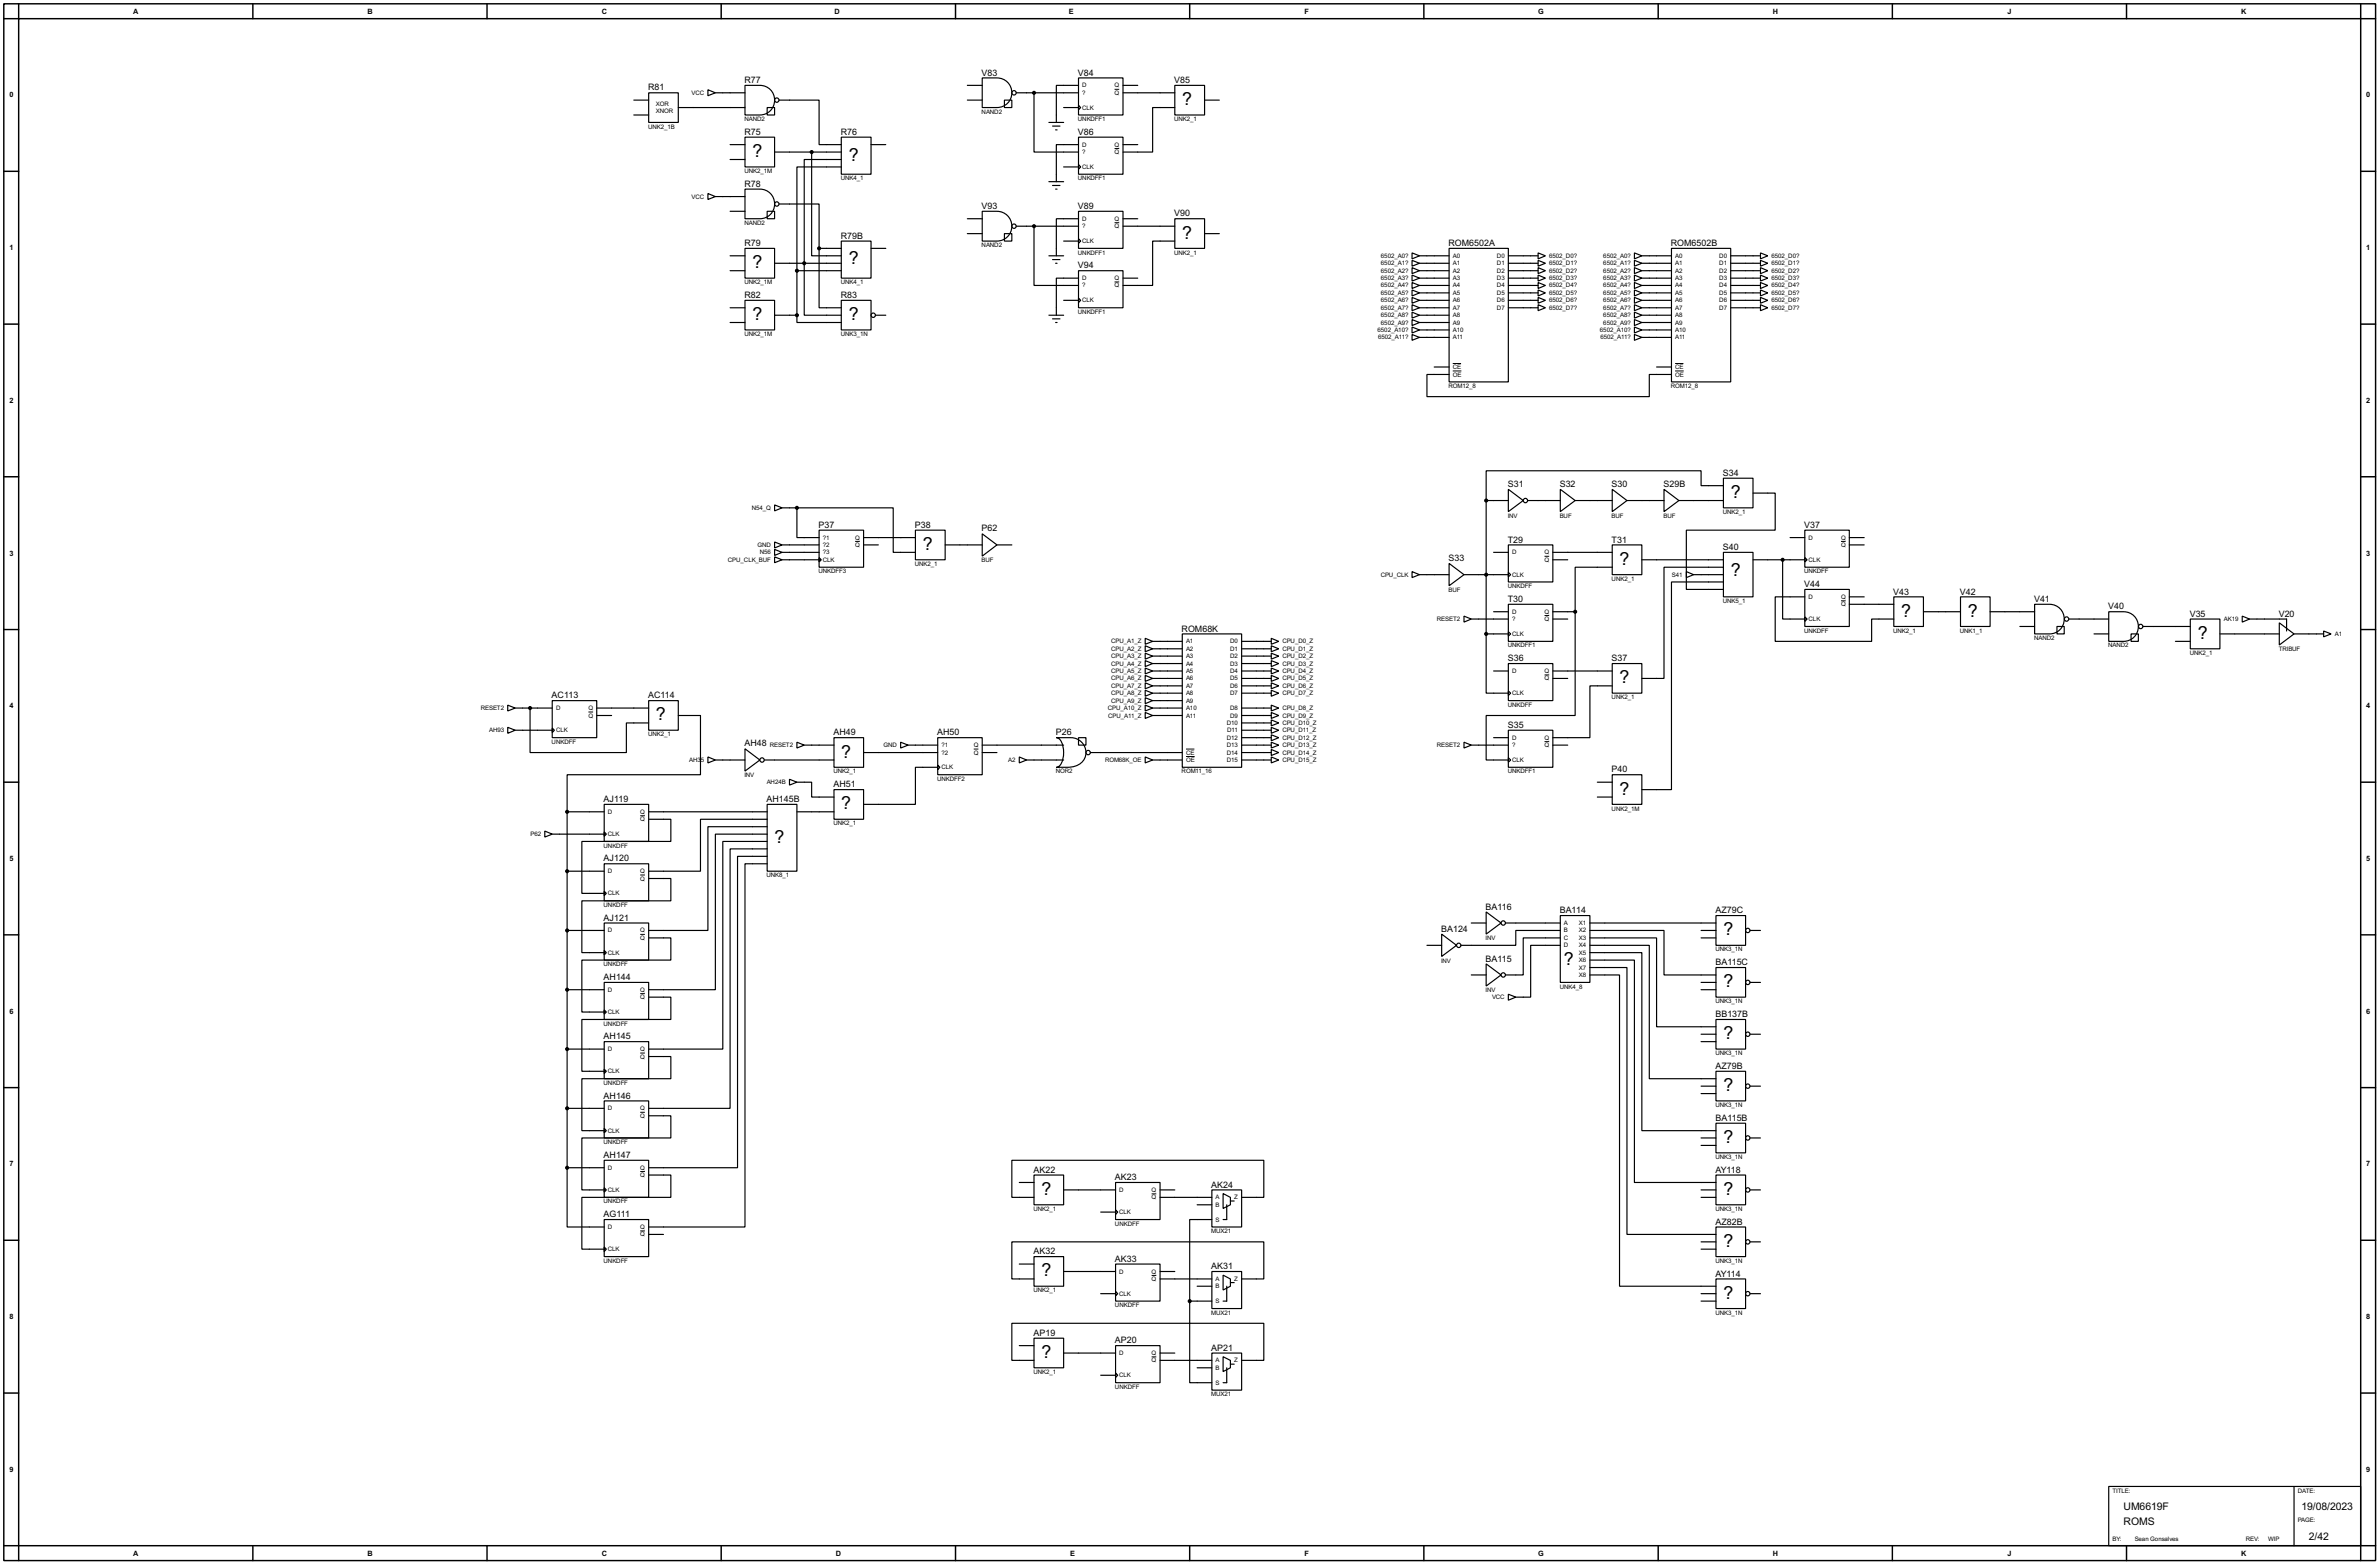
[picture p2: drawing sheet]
<svg xmlns="http://www.w3.org/2000/svg" width="815mm" height="536mm" viewBox="0 0 815 536" stroke-linecap="round" stroke-linejoin="round" font-family="sans-serif">
<defs><g id="words">
<g font-size="6.9">
<text x="405.2" y="36">?</text>
<text x="257.9" y="53.8">?</text>
<text x="290.9" y="55">?</text>
<text x="405.2" y="81.8">?</text>
<text x="257.9" y="91.9">?</text>
<text x="290.9" y="90.6">?</text>
<text x="257.9" y="109.6">?</text>
<text x="290.9" y="109.6">?</text>
<text x="593.1" y="170.7">?</text>
<text x="316.3" y="188.4">?</text>
<text x="555" y="193.5">?</text>
<text x="593.1" y="197.3">?</text>
<text x="651.6" y="211.3">?</text>
<text x="674.4" y="211.3">?</text>
<text x="753.2" y="218.9">?</text>
<text x="555" y="234.2">?</text>
<text x="224.8" y="246.9">?</text>
<text x="288.3" y="259.6">?</text>
<text x="555" y="272.3">?</text>
<text x="288.3" y="277.3">?</text>
<text x="265.5" y="288.8">?</text>
<text x="590.6" y="320.5">?</text>
<text x="536" y="330.7">?</text>
<text x="590.6" y="338.3">?</text>
<text x="590.6" y="356.1">?</text>
<text x="590.6" y="373.9">?</text>
<text x="590.6" y="391.6">?</text>
<text x="356.9" y="409.4">?</text>
<text x="590.6" y="409.4">?</text>
<text x="590.6" y="427.2">?</text>
<text x="356.9" y="437.4">?</text>
<text x="590.6" y="445">?</text>
<text x="356.9" y="465.3">?</text>
</g>
<g font-size="4">
<text x="727.8" y="517.5">UM6619F</text>
<text x="788.7" y="517.5">19/08/2023</text>
<text x="727.8" y="522.5">ROMS</text>
<text x="791.3" y="527.6">2/42</text>
</g>
<g font-size="3.4">
<text x="255.1" y="28.4">R77</text>
<text x="336.4" y="25.9">V83</text>
<text x="369.4" y="25.9">V84</text>
<text x="402.4" y="28.4">V85</text>
<text x="222.1" y="31">R81</text>
<text x="255.1" y="46.2">R75</text>
<text x="288.1" y="46.2">R76</text>
<text x="369.4" y="46.2">V86</text>
<text x="255.1" y="64">R78</text>
<text x="336.4" y="71.6">V93</text>
<text x="369.4" y="71.6">V89</text>
<text x="402.4" y="74.1">V90</text>
<text x="288.1" y="81.8">R79B</text>
<text x="255.1" y="84.3">R79</text>
<text x="496.4" y="84.3">ROM6502A</text>
<text x="572.6" y="84.3">ROM6502B</text>
<text x="369.4" y="92">V94</text>
<text x="255.1" y="102.1">R82</text>
<text x="288.1" y="102.1">R83</text>
<text x="516.7" y="166.9">S31</text>
<text x="534.5" y="166.9">S32</text>
<text x="552.3" y="166.9">S30</text>
<text x="570.1" y="166.9">S29B</text>
<text x="590.4" y="163">S34</text>
<text x="280.5" y="180.9">P37</text>
<text x="313.5" y="180.9">P38</text>
<text x="336.4" y="182.1">P62</text>
<text x="516.7" y="185.9">T29</text>
<text x="552.3" y="185.9">T31</text>
<text x="618.3" y="180.9">V37</text>
<text x="590.4" y="188.5">S40</text>
<text x="496.4" y="192.3">S33</text>
<text x="618.3" y="201.2">V44</text>
<text x="648.8" y="203.7">V43</text>
<text x="671.7" y="203.7">V42</text>
<text x="516.7" y="206.3">T30</text>
<text x="697.1" y="206.3">V41</text>
<text x="722.5" y="208.8">V40</text>
<text x="750.4" y="211.3">V35</text>
<text x="780.9" y="211.3">V20</text>
<text x="405" y="216.4">ROM68K</text>
<text x="516.7" y="226.6">S36</text>
<text x="552.3" y="226.6">S37</text>
<text x="189.1" y="239.3">AC113</text>
<text x="222.1" y="239.3">AC114</text>
<text x="285.6" y="252">AH49</text>
<text x="321.2" y="252">AH50</text>
<text x="361.8" y="252">P26</text>
<text x="516.7" y="249.4">S35</text>
<text x="255.1" y="255.8">AH48</text>
<text x="285.6" y="269.8">AH51</text>
<text x="552.3" y="264.7">P40</text>
<text x="206.9" y="274.8">AJ119</text>
<text x="262.7" y="274.8">AH145B</text>
<text x="206.9" y="295.2">AJ120</text>
<text x="509.1" y="311.7">BA116</text>
<text x="206.9" y="315.5">AJ121</text>
<text x="534.5" y="312.9">BA114</text>
<text x="587.9" y="312.9">AZ79C</text>
<text x="493.9" y="319.3">BA124</text>
<text x="509.1" y="329.5">BA115</text>
<text x="206.9" y="335.8">AH144</text>
<text x="587.9" y="330.7">BA115C</text>
<text x="587.9" y="348.5">BB137B</text>
<text x="206.9" y="356.1">AH145</text>
<text x="587.9" y="366.3">AZ79B</text>
<text x="206.9" y="376.4">AH146</text>
<text x="587.9" y="384.1">BA115B</text>
<text x="206.9" y="396.8">AH147</text>
<text x="354.2" y="401.8">AK22</text>
<text x="587.9" y="401.8">AY118</text>
<text x="382.1" y="404.4">AK23</text>
<text x="415.1" y="406.9">AK24</text>
<text x="206.9" y="417.1">AG111</text>
<text x="587.9" y="419.6">AZ82B</text>
<text x="354.2" y="429.8">AK32</text>
<text x="382.1" y="432.3">AK33</text>
<text x="415.1" y="434.9">AK31</text>
<text x="587.9" y="437.4">AY114</text>
<text x="354.2" y="457.7">AP19</text>
<text x="382.1" y="460.3">AP20</text>
<text x="415.1" y="462.8">AP21</text>
</g>
<g font-size="2.8">
<text x="45.7" y="4.7">A</text>
<text x="126" y="4.7">B</text>
<text x="206.2" y="4.7">C</text>
<text x="286" y="4.7">D</text>
<text x="366.3" y="4.7">E</text>
<text x="447.1" y="4.7">F</text>
<text x="527.2" y="4.7">G</text>
<text x="607.5" y="4.7">H</text>
<text x="688" y="4.7">J</text>
<text x="768.1" y="4.7">K</text>
<text x="3.2" y="33.4">0</text>
<text x="810.9" y="33.4">0</text>
<text x="3.2" y="85.7">1</text>
<text x="810.9" y="85.7">1</text>
<text x="3.2" y="138.1">2</text>
<text x="810.9" y="138.1">2</text>
<text x="3.2" y="190.4">3</text>
<text x="810.9" y="190.4">3</text>
<text x="3.2" y="242.7">4</text>
<text x="810.9" y="242.7">4</text>
<text x="3.2" y="295">5</text>
<text x="810.9" y="295">5</text>
<text x="3.2" y="347.4">6</text>
<text x="810.9" y="347.4">6</text>
<text x="3.2" y="399.7">7</text>
<text x="810.9" y="399.7">7</text>
<text x="3.2" y="452">8</text>
<text x="810.9" y="452">8</text>
<text x="3.2" y="504.3">9</text>
<text x="810.9" y="504.3">9</text>
<text x="45.7" y="533">A</text>
<text x="126" y="533">B</text>
<text x="206.2" y="533">C</text>
<text x="286.5" y="533">D</text>
<text x="366.8" y="533">E</text>
<text x="447.1" y="533">F</text>
<text x="527.2" y="533">G</text>
<text x="607.5" y="533">H</text>
<text x="688" y="533">J</text>
<text x="768.1" y="533">K</text>
</g>
<g font-size="2.4">
<text x="370.9" y="30">D</text>
<text x="382" y="30">Q</text>
<text x="237" y="32.5">VCC</text>
<text x="370.9" y="32.5">?</text>
<text x="382" y="32.5">Q</text>
<text x="224.8" y="36.2">XOR</text>
<text x="224.8" y="38.8">XNOR</text>
<text x="255.1" y="41.5">NAND2</text>
<text x="336.4" y="38.9">NAND2</text>
<text x="369.4" y="41.5">UNKDFF1</text>
<text x="370.9" y="37.5">CLK</text>
<text x="402.4" y="41.5">UNK2_1</text>
<text x="222.1" y="44.1">UNK2_1B</text>
<text x="370.9" y="50.2">D</text>
<text x="370.9" y="52.8">?</text>
<text x="382" y="52.8">Q</text>
<text x="382" y="50.2">Q</text>
<text x="255.1" y="59.3">UNK2_1M</text>
<text x="370.9" y="57.9">CLK</text>
<text x="288.1" y="61.8">UNK4_1</text>
<text x="369.4" y="61.8">UNKDFF1</text>
<text x="237" y="68.1">VCC</text>
<text x="255.1" y="77">NAND2</text>
<text x="370.9" y="75.6">D</text>
<text x="382" y="75.6">Q</text>
<text x="370.9" y="83.3">CLK</text>
<text x="370.9" y="78.2">?</text>
<text x="382" y="78.2">Q</text>
<text x="336.4" y="84.7">NAND2</text>
<text x="369.4" y="87.2">UNKDFF1</text>
<text x="402.4" y="87.2">UNK2_1</text>
<text x="473.3" y="88.3">6502_A0?</text>
<text x="497.9" y="88.3">A0</text>
<text x="513" y="88.3">D0</text>
<text x="530.9" y="88.3">6502_D0?</text>
<text x="549.5" y="88.3">6502_A0?</text>
<text x="574.1" y="88.3">A0</text>
<text x="589.2" y="88.3">D0</text>
<text x="607.1" y="88.3">6502_D0?</text>
<text x="370.9" y="96">D</text>
<text x="382" y="96">Q</text>
<text x="473.3" y="90.9">6502_A1?</text>
<text x="473.3" y="93.5">6502_A2?</text>
<text x="473.3" y="96">6502_A3?</text>
<text x="497.9" y="90.9">A1</text>
<text x="497.9" y="93.5">A2</text>
<text x="497.9" y="96">A3</text>
<text x="513" y="90.9">D1</text>
<text x="513" y="93.5">D2</text>
<text x="513" y="96">D3</text>
<text x="530.9" y="90.9">6502_D1?</text>
<text x="530.9" y="93.5">6502_D2?</text>
<text x="530.9" y="96">6502_D3?</text>
<text x="549.5" y="90.9">6502_A1?</text>
<text x="549.5" y="93.5">6502_A2?</text>
<text x="549.5" y="96">6502_A3?</text>
<text x="574.1" y="90.9">A1</text>
<text x="574.1" y="93.5">A2</text>
<text x="574.1" y="96">A3</text>
<text x="589.2" y="90.9">D1</text>
<text x="589.2" y="93.5">D2</text>
<text x="589.2" y="96">D3</text>
<text x="607.1" y="90.9">6502_D1?</text>
<text x="607.1" y="93.5">6502_D2?</text>
<text x="607.1" y="96">6502_D3?</text>
<text x="255.1" y="97.4">UNK2_1M</text>
<text x="288.1" y="97.4">UNK4_1</text>
<text x="370.9" y="98.5">?</text>
<text x="382" y="98.5">Q</text>
<text x="473.3" y="98.5">6502_A4?</text>
<text x="473.3" y="101">6502_A5?</text>
<text x="497.9" y="98.5">A4</text>
<text x="497.9" y="101">A5</text>
<text x="513" y="98.5">D4</text>
<text x="513" y="101">D5</text>
<text x="530.9" y="98.5">6502_D4?</text>
<text x="530.9" y="101">6502_D5?</text>
<text x="549.5" y="98.5">6502_A4?</text>
<text x="549.5" y="101">6502_A5?</text>
<text x="574.1" y="98.5">A4</text>
<text x="574.1" y="101">A5</text>
<text x="589.2" y="98.5">D4</text>
<text x="589.2" y="101">D5</text>
<text x="607.1" y="98.5">6502_D4?</text>
<text x="607.1" y="101">6502_D5?</text>
<text x="369.4" y="107.6">UNKDFF1</text>
<text x="370.9" y="103.6">CLK</text>
<text x="473.3" y="103.6">6502_A6?</text>
<text x="473.3" y="106.2">6502_A7?</text>
<text x="497.9" y="103.6">A6</text>
<text x="497.9" y="106.2">A7</text>
<text x="513" y="103.6">D6</text>
<text x="513" y="106.2">D7</text>
<text x="530.9" y="103.6">6502_D6?</text>
<text x="530.9" y="106.2">6502_D7?</text>
<text x="549.5" y="103.6">6502_A6?</text>
<text x="549.5" y="106.2">6502_A7?</text>
<text x="574.1" y="103.6">A6</text>
<text x="574.1" y="106.2">A7</text>
<text x="589.2" y="103.6">D6</text>
<text x="589.2" y="106.2">D7</text>
<text x="607.1" y="103.6">6502_D6?</text>
<text x="607.1" y="106.2">6502_D7?</text>
<text x="472.1" y="113.7">6502_A10?</text>
<text x="473.3" y="108.7">6502_A8?</text>
<text x="473.3" y="111.2">6502_A9?</text>
<text x="497.9" y="108.7">A8</text>
<text x="497.9" y="111.2">A9</text>
<text x="497.9" y="113.7">A10</text>
<text x="548.3" y="113.7">6502_A10?</text>
<text x="549.5" y="108.7">6502_A8?</text>
<text x="549.5" y="111.2">6502_A9?</text>
<text x="574.1" y="108.7">A8</text>
<text x="574.1" y="111.2">A9</text>
<text x="574.1" y="113.7">A10</text>
<text x="255.1" y="115.1">UNK2_1M</text>
<text x="288.1" y="115.1">UNK3_1N</text>
<text x="472.3" y="116.3">6502_A11?</text>
<text x="497.9" y="116.3">A11</text>
<text x="548.5" y="116.3">6502_A11?</text>
<text x="574.1" y="116.3">A11</text>
<text x="497.9" y="126.4">CE</text>
<text x="497.9" y="129">OE</text>
<text x="574.1" y="126.4">CE</text>
<text x="574.1" y="129">OE</text>
<text x="496.4" y="133">ROM12_8</text>
<text x="572.6" y="133">ROM12_8</text>
<text x="257.7" y="174.7">N54_Q</text>
<text x="516.7" y="177.4">INV</text>
<text x="534.5" y="177.4">BUF</text>
<text x="552.3" y="177.4">BUF</text>
<text x="570.1" y="177.4">BUF</text>
<text x="590.4" y="176.1">UNK2_1</text>
<text x="282" y="184.9">?1</text>
<text x="293.1" y="184.9">Q</text>
<text x="619.8" y="184.9">D</text>
<text x="630.9" y="184.9">Q</text>
<text x="259.6" y="187.4">GND</text>
<text x="260.4" y="190">N56</text>
<text x="282" y="187.4">?2</text>
<text x="282" y="190">?3</text>
<text x="293.1" y="187.4">Q</text>
<text x="518.2" y="190">D</text>
<text x="529.3" y="190">Q</text>
<text x="630.9" y="187.4">Q</text>
<text x="249.5" y="192.5">CPU_CLK_BUF</text>
<text x="280.5" y="196.5">UNKDFF3</text>
<text x="282" y="192.5">CLK</text>
<text x="313.5" y="193.9">UNK2_1</text>
<text x="336.4" y="192.7">BUF</text>
<text x="473.2" y="197.6">CPU_CLK</text>
<text x="518.2" y="197.6">CLK</text>
<text x="529.3" y="192.5">Q</text>
<text x="573" y="197.6">S41</text>
<text x="618.3" y="196.5">UNKDFF</text>
<text x="619.8" y="192.5">CLK</text>
<text x="496.4" y="202.8">BUF</text>
<text x="516.7" y="201.5">UNKDFF</text>
<text x="552.3" y="199">UNK2_1</text>
<text x="590.4" y="206.6">UNK5_1</text>
<text x="619.8" y="205.2">D</text>
<text x="630.9" y="207.8">Q</text>
<text x="630.9" y="205.2">Q</text>
<text x="492.4" y="212.8">RESET2</text>
<text x="518.2" y="210.3">D</text>
<text x="518.2" y="212.8">?</text>
<text x="529.3" y="212.8">Q</text>
<text x="529.3" y="210.3">Q</text>
<text x="619.8" y="212.8">CLK</text>
<text x="762.1" y="212.8">AK19</text>
<text x="380.8" y="220.5">CPU_A1_Z</text>
<text x="406.5" y="220.5">A1</text>
<text x="421.6" y="220.5">D0</text>
<text x="439.5" y="220.5">CPU_D0_Z</text>
<text x="516.7" y="221.9">UNKDFF1</text>
<text x="518.2" y="217.9">CLK</text>
<text x="618.3" y="216.8">UNKDFF</text>
<text x="648.8" y="216.8">UNK2_1</text>
<text x="671.7" y="216.8">UNK1_1</text>
<text x="697.1" y="219.3">NAND2</text>
<text x="722.5" y="221.9">NAND2</text>
<text x="800.2" y="217.9">A1</text>
<text x="380.8" y="223">CPU_A2_Z</text>
<text x="380.8" y="225.5">CPU_A3_Z</text>
<text x="406.5" y="223">A2</text>
<text x="406.5" y="225.5">A3</text>
<text x="421.6" y="223">D1</text>
<text x="421.6" y="225.5">D2</text>
<text x="439.5" y="223">CPU_D1_Z</text>
<text x="439.5" y="225.5">CPU_D2_Z</text>
<text x="750.4" y="224.4">UNK2_1</text>
<text x="780.9" y="223.1">TRIBUF</text>
<text x="380.8" y="228.1">CPU_A4_Z</text>
<text x="380.8" y="230.6">CPU_A5_Z</text>
<text x="380.8" y="233.2">CPU_A6_Z</text>
<text x="406.5" y="228.1">A4</text>
<text x="406.5" y="230.6">A5</text>
<text x="406.5" y="233.2">A6</text>
<text x="421.6" y="228.1">D3</text>
<text x="421.6" y="230.6">D4</text>
<text x="421.6" y="233.2">D5</text>
<text x="439.5" y="228.1">CPU_D3_Z</text>
<text x="439.5" y="230.6">CPU_D4_Z</text>
<text x="439.5" y="233.2">CPU_D5_Z</text>
<text x="518.2" y="230.6">D</text>
<text x="529.3" y="233.2">Q</text>
<text x="529.3" y="230.6">Q</text>
<text x="380.8" y="235.7">CPU_A7_Z</text>
<text x="380.8" y="238.2">CPU_A8_Z</text>
<text x="406.5" y="235.7">A7</text>
<text x="406.5" y="238.2">A8</text>
<text x="421.6" y="235.7">D6</text>
<text x="421.6" y="238.2">D7</text>
<text x="439.5" y="235.7">CPU_D6_Z</text>
<text x="439.5" y="238.2">CPU_D7_Z</text>
<text x="518.2" y="238.2">CLK</text>
<text x="552.3" y="239.6">UNK2_1</text>
<text x="164.8" y="243.3">RESET2</text>
<text x="190.6" y="243.3">D</text>
<text x="201.7" y="245.9">Q</text>
<text x="201.7" y="243.3">Q</text>
<text x="379.7" y="243.3">CPU_A10_Z</text>
<text x="379.8" y="245.9">CPU_A11_Z</text>
<text x="380.8" y="240.8">CPU_A9_Z</text>
<text x="406.5" y="240.8">A9</text>
<text x="406.5" y="243.3">A10</text>
<text x="406.5" y="245.9">A11</text>
<text x="421.6" y="243.3">D8</text>
<text x="421.6" y="245.9">D9</text>
<text x="439.5" y="243.3">CPU_D8_Z</text>
<text x="439.5" y="245.9">CPU_D9_Z</text>
<text x="516.7" y="242.2">UNKDFF</text>
<text x="167.6" y="250.9">AH93</text>
<text x="190.6" y="250.9">CLK</text>
<text x="420.4" y="248.4">D10</text>
<text x="420.6" y="250.9">D11</text>
<text x="439.5" y="248.4">CPU_D10_Z</text>
<text x="439.5" y="250.9">CPU_D11_Z</text>
<text x="189.1" y="254.9">UNKDFF</text>
<text x="222.1" y="252.3">UNK2_1</text>
<text x="263.8" y="256">RESET2</text>
<text x="302.8" y="256">GND</text>
<text x="322.6" y="256">?1</text>
<text x="333.7" y="256">Q</text>
<text x="420.4" y="253.5">D12</text>
<text x="420.4" y="256">D13</text>
<text x="439.5" y="253.5">CPU_D12_Z</text>
<text x="439.5" y="256">CPU_D13_Z</text>
<text x="492.4" y="256">RESET2</text>
<text x="518.2" y="253.5">D</text>
<text x="518.2" y="256">?</text>
<text x="529.3" y="256">Q</text>
<text x="529.3" y="253.5">Q</text>
<text x="236.2" y="261.1">AH3</text>
<text x="240.2" y="261.1">5</text>
<text x="322.6" y="263.6">CLK</text>
<text x="322.6" y="258.6">?2</text>
<text x="333.7" y="258.6">Q</text>
<text x="345.5" y="261.1">A2</text>
<text x="378.7" y="261.1">ROM68K_OE</text>
<text x="406.5" y="258.6">CE</text>
<text x="406.5" y="261.1">OE</text>
<text x="420.4" y="258.6">D14</text>
<text x="420.4" y="261.1">D15</text>
<text x="439.5" y="258.6">CPU_D14_Z</text>
<text x="439.5" y="261.1">CPU_D15_Z</text>
<text x="518.2" y="261.1">CLK</text>
<text x="255.1" y="266.3">INV</text>
<text x="262.8" y="268.7">AH24B</text>
<text x="285.6" y="265">UNK2_1</text>
<text x="321.2" y="267.6">UNKDFF2</text>
<text x="361.8" y="265">NOR2</text>
<text x="405" y="265">ROM11_16</text>
<text x="516.7" y="265">UNKDFF1</text>
<text x="208.3" y="278.9">D</text>
<text x="219.4" y="281.4">Q</text>
<text x="219.4" y="278.9">Q</text>
<text x="552.3" y="277.7">UNK2_1M</text>
<text x="181.8" y="286.5">P62</text>
<text x="208.3" y="286.5">CLK</text>
<text x="285.6" y="282.8">UNK2_1</text>
<text x="206.9" y="290.4">UNKDFF</text>
<text x="208.3" y="299.2">D</text>
<text x="219.4" y="299.2">Q</text>
<text x="219.4" y="301.7">Q</text>
<text x="262.7" y="300.6">UNK8_1</text>
<text x="206.9" y="310.8">UNKDFF</text>
<text x="208.3" y="306.8">CLK</text>
<text x="536" y="317">A</text>
<text x="541.1" y="317">X1</text>
<text x="208.3" y="319.5">D</text>
<text x="219.4" y="322.1">Q</text>
<text x="219.4" y="319.5">Q</text>
<text x="509.1" y="322.2">INV</text>
<text x="536" y="319.5">B</text>
<text x="536" y="322.1">C</text>
<text x="541.1" y="319.5">X2</text>
<text x="541.1" y="322.1">X3</text>
<text x="208.3" y="327.1">CLK</text>
<text x="493.9" y="329.8">INV</text>
<text x="536" y="324.6">D</text>
<text x="541.1" y="324.6">X4</text>
<text x="541.1" y="327.1">X5</text>
<text x="541.1" y="329.7">X6</text>
<text x="587.9" y="326">UNK3_1N</text>
<text x="206.9" y="331.1">UNKDFF</text>
<text x="541.1" y="332.2">X7</text>
<text x="541.1" y="334.8">X8</text>
<text x="208.3" y="339.8">D</text>
<text x="219.4" y="339.8">Q</text>
<text x="509.1" y="340">INV</text>
<text x="534.5" y="338.7">UNK4_8</text>
<text x="208.3" y="347.5">CLK</text>
<text x="219.4" y="342.4">Q</text>
<text x="511.3" y="342.4">VCC</text>
<text x="587.9" y="343.8">UNK3_1N</text>
<text x="206.9" y="351.4">UNKDFF</text>
<text x="208.3" y="360.2">D</text>
<text x="219.4" y="362.7">Q</text>
<text x="219.4" y="360.2">Q</text>
<text x="587.9" y="361.6">UNK3_1N</text>
<text x="206.9" y="371.7">UNKDFF</text>
<text x="208.3" y="367.8">CLK</text>
<text x="208.3" y="380.5">D</text>
<text x="219.4" y="383">Q</text>
<text x="219.4" y="380.5">Q</text>
<text x="587.9" y="379.3">UNK3_1N</text>
<text x="208.3" y="388.1">CLK</text>
<text x="206.9" y="392">UNKDFF</text>
<text x="208.3" y="400.8">D</text>
<text x="219.4" y="400.8">Q</text>
<text x="587.9" y="397.1">UNK3_1N</text>
<text x="219.4" y="403.3">Q</text>
<text x="206.9" y="412.4">UNKDFF</text>
<text x="208.3" y="408.4">CLK</text>
<text x="383.6" y="408.4">D</text>
<text x="394.7" y="411">Q</text>
<text x="394.7" y="408.4">Q</text>
<text x="416.6" y="411">A</text>
<text x="416.6" y="413.5">B</text>
<text x="423" y="411">Z</text>
<text x="354.2" y="414.9">UNK2_1</text>
<text x="382.1" y="420">UNKDFF</text>
<text x="383.6" y="416">CLK</text>
<text x="416.6" y="418.6">S</text>
<text x="587.9" y="414.9">UNK3_1N</text>
<text x="208.3" y="421.1">D</text>
<text x="219.4" y="423.7">Q</text>
<text x="219.4" y="421.1">Q</text>
<text x="415.1" y="422.5">MUX21</text>
<text x="208.3" y="428.7">CLK</text>
<text x="206.9" y="432.7">UNKDFF</text>
<text x="383.6" y="436.4">D</text>
<text x="394.7" y="436.4">Q</text>
<text x="587.9" y="432.7">UNK3_1N</text>
<text x="354.2" y="442.8">UNK2_1</text>
<text x="383.6" y="444">CLK</text>
<text x="394.7" y="438.9">Q</text>
<text x="416.6" y="438.9">A</text>
<text x="416.6" y="441.4">B</text>
<text x="423" y="438.9">Z</text>
<text x="382.1" y="447.9">UNKDFF</text>
<text x="416.6" y="446.5">S</text>
<text x="415.1" y="450.5">MUX21</text>
<text x="587.9" y="450.5">UNK3_1N</text>
<text x="383.6" y="464.3">D</text>
<text x="394.7" y="466.8">Q</text>
<text x="394.7" y="464.3">Q</text>
<text x="416.6" y="466.8">A</text>
<text x="423" y="466.8">Z</text>
<text x="354.2" y="470.8">UNK2_1</text>
<text x="383.6" y="471.9">CLK</text>
<text x="416.6" y="469.4">B</text>
<text x="382.1" y="475.9">UNKDFF</text>
<text x="415.1" y="478.4">MUX21</text>
<text x="416.6" y="474.5">S</text>
<text x="724" y="511.5">TITLE:</text>
<text x="787.5" y="511.5">DATE:</text>
<text x="787.5" y="521.6">PAGE:</text>
<text x="724" y="528">BY:</text>
<text x="731.6" y="528">Sean Gonsalves</text>
<text x="769.7" y="528">REV:</text>
<text x="777.3" y="528">WIP</text>
</g>
</g></defs>
<g fill="none" stroke="#000" stroke-width=".5">
<path d="M1.3 1.3h812.8v533.4h-812.8zM6.4 6.4h802.6v523.2h-802.6zM6.4 1.3v5.1h-5.1M86.7 1.3v5.1M166.9 1.3v5.1M247.2 1.3v5.1M327.5 1.3v5.1M407.7 1.3v5.1M488 1.3v5.1M568.3 1.3v5.1M648.5 1.3v5.1M728.8 1.3v5.1"/>
<path d="M809 1.3v5.1h5.1M1.3 58.7h5.1M809 58.7h5.1M1.3 111.1h5.1M809 111.1h5.1M1.3 163.4h5.1M809 163.4h5.1M1.3 215.7h5.1M809 215.7h5.1M1.3 268h5.1M809 268h5.1M1.3 320.3h5.1"/>
<path d="M809 320.3h5.1M1.3 372.7h5.1M809 372.7h5.1M1.3 425h5.1M809 425h5.1M1.3 477.3h5.1M809 477.3h5.1M1.3 529.6h5.1v5.1M86.7 529.6v5.1M166.9 529.6v5.1M247.2 529.6v5.1M327.5 529.6v5.1"/>
<path d="M407.7 529.6v5.1M488 529.6v5.1M568.3 529.6v5.1M648.5 529.6v5.1M728.8 529.6v5.1M814.1 529.6h-5.1v5.1"/>
</g>
<g fill="none" stroke="#000" stroke-width=".4">
<path d="M217.2 34.3h5.1M217.2 39.4h5.1M222.3 31.8h10.2v10.2h-10.2zM232.5 36.9h22.8M242.6 30.8l2.6 1-2.6 1zM245.2 31.8h10.1M255.3 29.3h3.9a5.1 5.1 0 0 1 6.2 4.4 5.1 5.1 0 0 1-5 5.7h-5.1zM262.9 36.9h2.6v2.5h-2.6zM267 34.3h13.7v15.3h7.6M331.5 34.3h5.1M331.5 29.3h5.1M336.6 26.7h3.9a5.1 5.1 0 0 1 6.2 4.4 5.1 5.1 0 0 1-5 5.8h-5.1z"/>
<path d="M344.2 34.3h2.6v2.6h-2.6zM348.3 31.8h21.3M354.4 31.8v20.3h15.2M364.5 36.9h5.1M369.6 26.7h15.3v12.7h-15.3zM369.6 36.1l.8 .8-.8 .7zM369.6 29.3h-7.6v12.7M384.9 31.8h17.7M384.9 29.3h5M402.6 29.3h10.2v10.1h-10.2zM402.6 36.9h-7.6v15.2h-10.1M412.8 34.3h5.1"/>
<path d="M250.2 49.6h5.1M250.2 54.7h5.1M255.3 47h10.2v10.2h-10.2zM265.5 52.1h22.8M278.2 52.1v35.6h10.1M288.3 47h10.2v12.7h-10.2zM288.3 54.7h-12.7v53.3h12.7M288.3 57.2h-15.2v35.6M298.5 49.6h5.1M359.5 42h5M360.7 43.2h2.6M361.8 44.5h.5"/>
<path d="M364.5 57.2h5.1M369.6 47h15.3v12.7h-15.3zM369.6 56.4l.8 .8-.8 .8zM369.6 49.6h-7.6v12.7M384.9 49.6h5M242.6 66.3l2.6 1.1-2.6 1zM245.2 67.4h10.1M250.2 72.4h5.1M255.3 64.8h3.9a5.1 5.1 0 0 1 6.2 4.4 5.1 5.1 0 0 1-5 5.8h-5.1zM262.9 72.4h2.6v2.6h-2.6zM267 69.9h13.7v15.2M331.5 75h5.1"/>
<path d="M336.6 72.4h3.9a5.2 5.2 0 0 1 6.2 4.4 5.2 5.2 0 0 1-5 5.8h-5.1zM348.3 77.5h21.3M354.4 77.5v20.3h15.2M359.5 62.3h5M360.7 63.6h2.6M361.8 64.8h.5M369.6 72.4h15.3v12.7h-15.3zM369.6 75h-7.6v12.7M384.9 77.5h17.7M384.9 75h5M402.6 75h10.2v10.1h-10.2zM250.2 92.8h5.1"/>
<path d="M250.2 87.7h5.1M255.3 85.1h10.2v10.2h-10.2zM265.5 90.2h22.8M273.1 92.8h15.2M273.1 92.8v15.2M280.7 85.1v20.4h7.6M280.7 85.1h7.6M288.3 82.6h10.2v12.7h-10.2zM298.5 85.1h5.1M331.5 80.1h5.1M344.2 80.1h2.6v2.5h-2.6zM359.5 87.7h5"/>
<path d="M360.7 89h2.6M361.8 90.2h.5M364.5 82.6h5.1M369.6 81.8l.8 .8-.8 .8zM369.6 92.8h15.3v12.7h-15.3zM369.6 95.3h-7.6v12.7M384.9 95.3h5M402.6 82.6h-7.6v15.2h-10.1M412.8 80.1h5.1M483.9 86.7l2.6 1-2.6 1zM483.9 89.2l2.6 1-2.6 1zM483.9 91.7l2.6 1.1-2.6 1z"/>
<path d="M483.9 94.3l2.6 1-2.6 1zM483.9 96.8l2.6 1-2.6 1.1zM483.9 99.4l2.6 1-2.6 1zM486.5 90.2h10.1M486.5 92.8h10.1M486.5 95.3h10.1M486.5 97.8h10.1M486.5 87.7h10.1M496.6 85.1h20.3v45.8h-20.3zM516.9 90.2h10.2M516.9 92.8h10.2M516.9 95.3h10.2"/>
<path d="M516.9 97.8h10.2M516.9 87.7h10.2M527.1 86.7l2.5 1-2.5 1zM527.1 89.2l2.5 1-2.5 1zM527.1 91.7l2.5 1.1-2.5 1zM527.1 94.3l2.5 1-2.5 1zM527.1 96.8l2.5 1-2.5 1.1zM527.1 99.4l2.5 1-2.5 1zM560.1 86.7l2.6 1-2.6 1zM560.1 89.2l2.6 1-2.6 1zM560.1 91.7l2.6 1.1-2.6 1zM560.1 94.3l2.6 1-2.6 1z"/>
<path d="M560.1 96.8l2.6 1-2.6 1.1zM560.1 99.4l2.6 1-2.6 1zM562.7 90.2h10.1M562.7 92.8h10.1M562.7 95.3h10.1M562.7 97.8h10.1M562.7 87.7h10.1M572.8 85.1h20.3v45.8h-20.3zM593.1 90.2h10.2M593.1 92.8h10.2M593.1 95.3h10.2M593.1 97.8h10.2"/>
<path d="M593.1 87.7h10.2M603.3 86.7l2.5 1-2.5 1zM603.3 89.2l2.5 1-2.5 1zM603.3 91.7l2.5 1.1-2.5 1zM603.3 94.3l2.5 1-2.5 1zM603.3 96.8l2.5 1-2.5 1.1zM603.3 99.4l2.5 1-2.5 1zM250.2 105.5h5.1M250.2 110.5h5.1M255.3 102.9h10.2v10.2h-10.2zM265.5 108h7.6M273.1 108v2.5h15.2"/>
<path d="M288.3 102.9h10.2v10.2h-10.2zM300 108h3.6M359.5 108h5M360.7 109.3h2.6M361.8 110.5h.5M364.5 102.9h5.1M369.6 102.2l.8 .7-.8 .8zM483.9 101.9l2.6 1-2.6 1zM483.9 104.4l2.6 1.1-2.6 1zM483.9 107l2.6 1-2.6 1zM483.9 109.5l2.6 1-2.6 1.1zM483.9 112.1l2.6 1-2.6 1z"/>
<path d="M483.9 114.6l2.6 1-2.6 1zM486.5 100.4h10.1M486.5 102.9h10.1M486.5 105.5h10.1M486.5 108h10.1M486.5 110.5h10.1M486.5 113.1h10.1M486.5 115.6h10.1M516.9 100.4h10.2M516.9 102.9h10.2M516.9 105.5h10.2M527.1 101.9l2.5 1-2.5 1z"/>
<path d="M527.1 104.4l2.5 1.1-2.5 1zM560.1 101.9l2.6 1-2.6 1zM560.1 104.4l2.6 1.1-2.6 1zM560.1 107l2.6 1-2.6 1zM560.1 109.5l2.6 1-2.6 1.1zM560.1 112.1l2.6 1-2.6 1zM560.1 114.6l2.6 1-2.6 1zM562.7 100.4h10.1M562.7 102.9h10.1M562.7 105.5h10.1M562.7 108h10.1M562.7 110.5h10.1"/>
<path d="M562.7 113.1h10.1M562.7 115.6h10.1M593.1 100.4h10.2M593.1 102.9h10.2M593.1 105.5h10.2M603.3 101.9l2.5 1-2.5 1zM603.3 104.4l2.5 1.1-2.5 1zM491.5 125.8h5.1M496.6 128.3h-7.6v7.6h76.2v-7.6h7.6M567.7 125.8h5.1M265.5 173l2.5 1-2.5 1.1zM268 174h5.1"/>
<path d="M273.1 174v10.2h7.6M273.1 174h33v15.3h7.6M509.3 171.5v45.7M509.3 171.5h7.6M516.9 167.7l5.1 3.8-5.1 3.8zM523.5 171.5h11.2M534.7 167.7l5.1 3.8-5.1 3.8zM539.8 171.5h12.7M552.5 167.7l5.1 3.8-5.1 3.8zM557.6 171.5h12.7M570.3 167.7l5.1 3.8-5.1 3.8zM575.4 171.5h15.2"/>
<path d="M590.6 163.9h10.2v10.1h-10.2zM590.6 166.4h-7.6v-5.1h-73.7v10.2M600.8 169h7.6v12.7h-30.5v20.3h12.7M265.5 190.8l2.5 1-2.5 1zM265.5 185.7l2.5 1-2.5 1.1zM265.5 188.3l2.5 1-2.5 1zM268 186.7h12.7M268 191.8h12.7M268 189.3h12.7M280.7 181.7h15.3v12.7h-15.3zM280.7 191.1l.8 .7-.8 .8zM296 186.7h5"/>
<path d="M296 184.2h17.7M313.7 181.7h10.2v10.1h-10.2zM323.9 186.7h12.7M336.6 182.9l5.1 3.8-5.1 3.9zM341.7 186.7h5.1M483.9 195.9l2.6 1-2.6 1zM486.5 196.9h10.1M496.6 193.1l5.1 3.8-5.1 3.8zM501.7 196.9h15.2M511.9 189.3h5M516.9 186.7h15.3v12.7h-15.3zM516.9 196.1l.8 .8-.8 .8z"/>
<path d="M532.2 191.8h5.1M532.2 189.3h20.3M552.5 186.7h10.2v10.2h-10.2zM552.5 194.4h-12.7v15.2M562.7 191.8h27.9M577.9 195.9l2.5 1-2.5 1zM580.4 196.9h10.2M590.6 189.3h10.2v15.2h-10.2zM590.6 194.4h-20.3v38.1h-7.6M590.6 199.4h-17.8v71.2h-10.1M600.8 191.8h17.7M610.9 191.8v20.3h7.6"/>
<path d="M613.5 184.2h5M618.5 181.7h15.3v12.7h-15.3zM618.5 191.1l.8 .7-.8 .8zM633.8 186.7h5.1M633.8 184.2h5.1M392.5 218.7l2.5 1.1-2.5 1zM395 219.8h10.2M405.2 217.2h20.3v45.7h-20.3zM425.5 219.8h10.2M435.7 218.7l2.5 1.1-2.5 1zM501.7 211.1l2.5 1-2.5 1.1zM504.2 212.1h12.7"/>
<path d="M509.3 217.2v20.3h7.6M509.3 217.2h7.6M511.9 209.6h5M516.9 207.1h15.3v12.7h-15.3zM516.9 216.5l.8 .7-.8 .8zM532.2 209.6h7.6M532.2 212.1h5.1M539.8 209.6v35.6h-30.5v15.2h7.6M618.5 202h15.3v12.7h-15.3zM618.5 211.4l.8 .7-.8 .8zM618.5 204.5h-10.1v15.3h33v-7.7h7.6M633.8 207.1h15.2"/>
<path d="M633.8 204.5h5.1M649 204.5h10.2v10.2h-10.2zM659.2 209.6h12.7M671.9 204.5h10.1v10.2h-10.1zM682 209.6h15.3M692.2 214.7h5.1M697.3 207.1h3.9a5.1 5.1 0 0 1 6.2 4.4 5.1 5.1 0 0 1-5 5.7h-5.1zM704.9 214.7h2.5v2.5h-2.5zM709 212.1h13.7M717.6 217.2h5.1M722.7 209.6h3.9a5.1 5.1 0 0 1 6.2 4.4 5.1 5.1 0 0 1-5 5.8h-5.1zM730.3 217.2h2.5v2.6h-2.5z"/>
<path d="M734.4 214.7h16.2M745.5 219.8h5.1M750.6 212.1h10.2v10.2h-10.2zM760.8 217.2h20.3M768.4 211.1l2.5 1-2.5 1.1zM770.9 212.1h12.7v4.1M781.1 213.4l5.1 3.8-5.1 3.8zM786.2 217.2h10.1M796.3 216.2l2.6 1-2.6 1zM392.5 221.3l2.5 1-2.5 1zM392.5 223.8l2.5 1-2.5 1.1zM392.5 226.4l2.5 1-2.5 1z"/>
<path d="M392.5 228.9l2.5 1-2.5 1zM392.5 231.4l2.5 1.1-2.5 1zM392.5 234l2.5 1-2.5 1zM392.5 236.5l2.5 1-2.5 1.1zM392.5 239.1l2.5 1-2.5 1zM395 222.3h10.2M395 224.8h10.2M395 227.4h10.2M395 229.9h10.2M395 232.5h10.2M395 235h10.2M395 237.5h10.2"/>
<path d="M425.5 222.3h10.2M425.5 224.8h10.2M425.5 227.4h10.2M425.5 229.9h10.2M425.5 232.5h10.2M425.5 235h10.2M425.5 237.5h10.2M435.7 221.3l2.5 1-2.5 1zM435.7 223.8l2.5 1-2.5 1.1zM435.7 226.4l2.5 1-2.5 1zM435.7 228.9l2.5 1-2.5 1zM435.7 231.4l2.5 1.1-2.5 1z"/>
<path d="M435.7 234l2.5 1-2.5 1zM435.7 236.5l2.5 1-2.5 1.1zM511.9 229.9h5M516.9 227.4h15.3v12.7h-15.3zM516.9 236.8l.8 .7-.8 .8zM532.2 229.9h20.3M532.2 232.5h5.1M552.5 227.4h10.2v10.1h-10.2zM552.5 235h-7.6v17.8h-12.7M174 249.2l2.6 1-2.6 1.1zM174 241.6l2.6 1-2.6 1zM176.6 242.6h12.7"/>
<path d="M176.6 250.2h12.7M181.7 242.6v15.3h33v-10.2h7.6M189.3 240.1h15.2v12.7h-15.2zM189.3 249.5l.7 .7-.7 .8zM204.5 242.6h17.8M204.5 245.2h5.1M222.3 240.1h10.2v10.1h-10.2zM232.5 245.2h7.6v20.3h-45.7v12.7M242.6 259.4l2.6 1-2.6 1zM255.3 256.6l5.1 3.8-5.1 3.8zM273.1 254.3l2.5 1-2.5 1zM275.6 255.3h10.2"/>
<path d="M285.8 252.8h10.2v10.1h-10.2zM296 257.9h25.4M308.7 254.3l2.5 1-2.5 1zM311.2 255.3h10.2M321.4 252.8h15.2v12.7h-15.2zM336.6 255.3h27.9M336.6 257.9h5.1M349.3 259.4l2.5 1-2.5 1zM362 252.8h1.4a10.1 10.1 0 0 1 6.9 1.1 5 5 0 0 1 1.5 5.7 5 5 0 0 1-4.9 3.2l-4.9 .1a3.2 3.2 0 0 0 2.3-3.1 7.8 7.8 0 0 0-1.3-6.7zM369.6 252.8h2.6v2.5h-2.6zM373.7 257.9h31.5M392.5 241.6l2.5 1-2.5 1z"/>
<path d="M392.5 244.1l2.5 1.1-2.5 1zM392.5 259.4l2.5 1-2.5 1zM395 240.1h10.2M395 242.6h10.2M395 245.2h10.2M425.5 242.6h10.2M425.5 245.2h10.2M425.5 247.7h10.2M425.5 250.2h10.2M425.5 252.8h10.2M425.5 255.3h10.2M425.5 257.9h10.2"/>
<path d="M435.7 241.6l2.5 1-2.5 1zM435.7 244.1l2.5 1.1-2.5 1zM435.7 246.7l2.5 1-2.5 1zM435.7 249.2l2.5 1-2.5 1.1zM435.7 251.8l2.5 1-2.5 1zM435.7 254.3l2.5 1-2.5 1zM435.7 256.8l2.5 1.1-2.5 1zM435.7 259.4l2.5 1-2.5 1zM501.7 254.3l2.5 1-2.5 1zM504.2 255.3h12.7M511.9 252.8h5M516.9 250.2h15.3v12.7h-15.3z"/>
<path d="M516.9 259.6l.8 .8-.8 .8zM532.2 255.3h5.1M194.4 278.2h12.7M194.4 278.2v121.9M207.1 275.6h15.2v12.7h-15.2zM222.3 278.2h40.6M245.2 260.4h10.1M261.9 260.4h23.9M262.9 275.6h10.2v22.9h-10.2zM270.6 267l2.5 1-2.5 1zM273.1 268h5.1v5.1h7.6M273.1 278.2h12.7"/>
<path d="M285.8 270.6h10.2v10.1h-10.2zM321.4 262.2l.7 .7-.7 .8zM321.4 262.9h-7.7v12.7h-17.7M351.8 260.4h12.7M395 260.4h10.2M425.5 260.4h10.2M547.4 273.1h5.1M547.4 268h5.1M552.5 265.5h10.2v10.1h-10.2zM186.7 284.8l2.6 1-2.6 1zM189.3 285.8h17.8M194.4 298.5h12.7"/>
<path d="M207.1 285l.7 .8-.7 .8zM207.1 296h15.2v12.7h-15.2zM222.3 280.7h7.6v7.6h-30.5v17.8h7.7M262.9 280.7h-22.8v17.8h-17.8M262.9 283.3h-20.3v35.5h-20.3M262.9 285.8h-17.7v53.3h-22.9M262.9 288.3h-15.2v71.2h-25.4M262.9 290.9h-12.7v88.9h-27.9M262.9 293.4h-10.1v106.7h-30.5M262.9 296h-7.6v124.4h-33M194.4 318.8h12.7M207.1 305.4l.7 .7-.7 .8z"/>
<path d="M207.1 316.3h15.2v12.7h-15.2zM222.3 301h7.6v7.7h-30.5v17.7h7.7M504.2 316.3h5.1M509.3 312.5l5.1 3.8-5.1 3.8zM515.9 316.3h18.8M534.7 313.7h10.2v22.9h-10.2zM534.7 318.8h-15.2v5.1h-18.8M544.9 318.8h25.4v15.3h17.8M544.9 316.3h43.2M583 318.8h5.1M588.1 313.7h10.1v10.2h-10.1zM599.7 318.8h3.6"/>
<path d="M194.4 339.1h12.7M207.1 325.7l.7 .7-.7 .8zM207.1 336.6h15.2v12.7h-15.2zM222.3 321.4h7.6v7.6h-30.5v17.8h7.7M489 323.9h5.1M494.1 320.1l5.1 3.8-5.1 3.8zM504.2 334.1h5.1M509.3 330.3l5.1 3.8-5.1 3.8zM534.7 321.4h-12.7v12.7h-6.1M534.7 323.9h-10.1v17.8h-5.1M544.9 321.4h22.8v30.4h20.4M544.9 323.9h20.3v45.7h22.9"/>
<path d="M544.9 326.4h17.8v61h25.4M544.9 329h15.2v76.2h28M544.9 331.5h12.7v91.5h30.5M544.9 334.1h10.1v106.6h33.1M583 339.1h5.1M583 321.4h5.1M583 336.6h5.1M588.1 331.5h10.1v10.2h-10.1zM599.7 336.6h3.6M194.4 359.5h12.7M207.1 346l.7 .8-.7 .7zM207.1 356.9h15.2v12.7h-15.2z"/>
<path d="M222.3 341.7h7.6v7.6h-30.5v17.8h7.7M516.9 340.7l2.6 1-2.6 1zM583 354.4h5.1M583 356.9h5.1M588.1 349.3h10.1v10.2h-10.1zM599.7 354.4h3.6M194.4 379.8h12.7M207.1 366.3l.7 .8-.7 .7zM207.1 377.2h15.2v12.7h-15.2zM222.3 362h7.6v7.6h-30.5v17.8h7.7M583 372.2h5.1M583 374.7h5.1"/>
<path d="M588.1 367.1h10.1v10.1h-10.1zM599.7 372.2h3.6M207.1 386.6l.7 .8-.7 .8zM207.1 397.6h15.2v12.7h-15.2zM222.3 382.3h7.6v7.6h-30.5v17.8h7.7M583 389.9h5.1M583 392.5h5.1M588.1 384.9h10.1v10.1h-10.1zM599.7 389.9h3.6M194.4 400.1v20.3h12.7M194.4 400.1h12.7M207.1 407l.7 .7-.7 .8z"/>
<path d="M207.1 417.9h15.2v12.7h-15.2zM222.3 402.6h7.6v7.7h-30.5v17.7h7.7M349.3 405.2h5.1M354.4 402.6h10.1v10.2h-10.1zM354.4 410.3h-7.6v-12.7h86.3v12.7h-7.6M364.5 407.7h17.8M377.2 415.3h5.1M382.3 405.2h15.3v12.7h-15.3zM382.3 414.6l.8 .7-.8 .8zM397.6 407.7h5M397.6 410.3h17.7M410.3 412.8h5"/>
<path d="M415.3 407.7h10.2v12.7h-10.2zM415.3 417.9h-7.6v27.9M419.2 409l2.5 1.3v2.5l-2.5 1.3zM420.4 412.8v5.1h-1.2M421.7 411.5h1.3M583 407.7h5.1M583 410.3h5.1M588.1 402.6h10.1v10.2h-10.1zM599.7 407.7h3.6M207.1 427.3l.7 .7-.7 .8zM222.3 423h5.1M349.3 433.1h5.1"/>
<path d="M354.4 430.6h10.1v10.1h-10.1zM354.4 438.2h-7.6v-12.7h86.3v12.7h-7.6M364.5 435.7h17.8M382.3 433.1h15.3v12.7h-15.3zM397.6 435.7h5M397.6 438.2h17.7M415.3 435.7h10.2v12.7h-10.2zM419.2 436.9l2.5 1.3v2.5l-2.5 1.3zM421.7 439.5h1.3M583 428h5.1M583 425.5h5.1M588.1 420.4h10.1v10.2h-10.1z"/>
<path d="M588.1 438.2h10.1v10.2h-10.1zM599.7 425.5h3.6M354.4 458.5h10.1v10.2h-10.1zM377.2 443.3h5.1M382.3 442.5l.8 .8-.8 .7zM407.7 445.8v28h7.6M407.7 445.8h7.6M410.3 440.7h5M420.4 440.7v5.1h-1.2M583 445.8h5.1M583 443.3h5.1M599.7 443.3h3.6"/>
<path d="M349.3 461.1h5.1M354.4 466.1h-7.6v-12.7h86.3v12.7h-7.6M364.5 463.6h17.8M377.2 471.2h5.1M382.3 461.1h15.3v12.7h-15.3zM382.3 470.5l.8 .7-.8 .8zM397.6 463.6h5M397.6 466.1h17.7M410.3 468.7h5M415.3 463.6h10.2v12.7h-10.2zM419.2 464.9l2.5 1.2v2.6l-2.5 1.3zM420.4 468.7v5.1h-1.2"/>
<path d="M421.7 467.4h1.3M722.7 509.3h86.3v20.3h-86.3zM786.2 509.3v20.3"/>
<circle cx="266.2" cy="34.3" r=".75"/>
<circle cx="347.5" cy="31.8" r=".75"/>
<circle cx="266.2" cy="69.9" r=".75"/>
<circle cx="347.5" cy="77.5" r=".75"/>
<circle cx="299.2" cy="108" r=".75"/>
<circle cx="522.7" cy="171.5" r=".75"/>
<circle cx="708.2" cy="212.1" r=".75"/>
<circle cx="733.6" cy="214.7" r=".75"/>
<circle cx="372.9" cy="257.9" r=".75"/>
<circle cx="261.1" cy="260.4" r=".75"/>
<circle cx="515.1" cy="316.3" r=".75"/>
<circle cx="598.9" cy="318.8" r=".75"/>
<circle cx="499.9" cy="323.9" r=".75"/>
<circle cx="515.1" cy="334.1" r=".75"/>
<circle cx="598.9" cy="336.6" r=".75"/>
<circle cx="598.9" cy="354.4" r=".75"/>
<circle cx="598.9" cy="372.2" r=".75"/>
<circle cx="598.9" cy="389.9" r=".75"/>
<circle cx="598.9" cy="407.7" r=".75"/>
<circle cx="598.9" cy="425.5" r=".75"/>
<circle cx="598.9" cy="443.3" r=".75"/>
</g>
<g fill="none" stroke="#000" stroke-width=".34">
<path d="M382 30.6h1.6M382 50.9h1.6M382 76.3h1.6M382 96.6h1.6M497.9 124.6h2.8M497.9 127.1h2.9M574.1 124.6h2.8M574.1 127.1h2.9M293.1 185.5h1.6M529.3 190.6h1.6M630.9 185.5h1.6M529.3 210.9h1.6"/>
<path d="M630.9 205.9h1.6M529.3 231.3h1.6M201.7 244h1.6M333.7 256.7h1.6M406.5 256.7h2.8M406.5 259.2h2.9M529.3 254.1h1.6M219.4 279.5h1.6M219.4 299.8h1.6M219.4 320.2h1.6M219.4 340.5h1.6M219.4 360.8h1.6"/>
<path d="M219.4 381.1h1.6M219.4 401.4h1.6M394.7 409.1h1.6M219.4 421.8h1.6M394.7 437h1.6M394.7 464.9h1.6"/>
</g>
<g fill="#000" stroke="#000" stroke-width=".4">
<circle cx="354.3" cy="31.8" r=".5"/>
<circle cx="278.1" cy="52.1" r=".5"/>
<circle cx="354.3" cy="77.5" r=".5"/>
<circle cx="273.1" cy="92.8" r=".5"/>
<circle cx="275.6" cy="90.2" r=".5"/>
<circle cx="280.7" cy="85.1" r=".5"/>
<circle cx="273.1" cy="108" r=".5"/>
<circle cx="273.1" cy="174" r=".5"/>
<circle cx="509.3" cy="171.5" r=".5"/>
<circle cx="509.3" cy="196.9" r=".5"/>
<circle cx="610.9" cy="191.8" r=".5"/>
<circle cx="509.3" cy="217.2" r=".5"/>
<circle cx="539.8" cy="209.6" r=".5"/>
<circle cx="181.6" cy="242.6" r=".5"/>
<circle cx="194.3" cy="278.2" r=".5"/>
<circle cx="194.3" cy="298.5" r=".5"/>
<circle cx="194.3" cy="318.8" r=".5"/>
<circle cx="194.3" cy="339.1" r=".5"/>
<circle cx="194.3" cy="359.5" r=".5"/>
<circle cx="194.3" cy="379.8" r=".5"/>
<circle cx="194.3" cy="400.1" r=".5"/>
<circle cx="407.7" cy="445.8" r=".5"/>
</g>
<use href="#words"/>
</svg>
